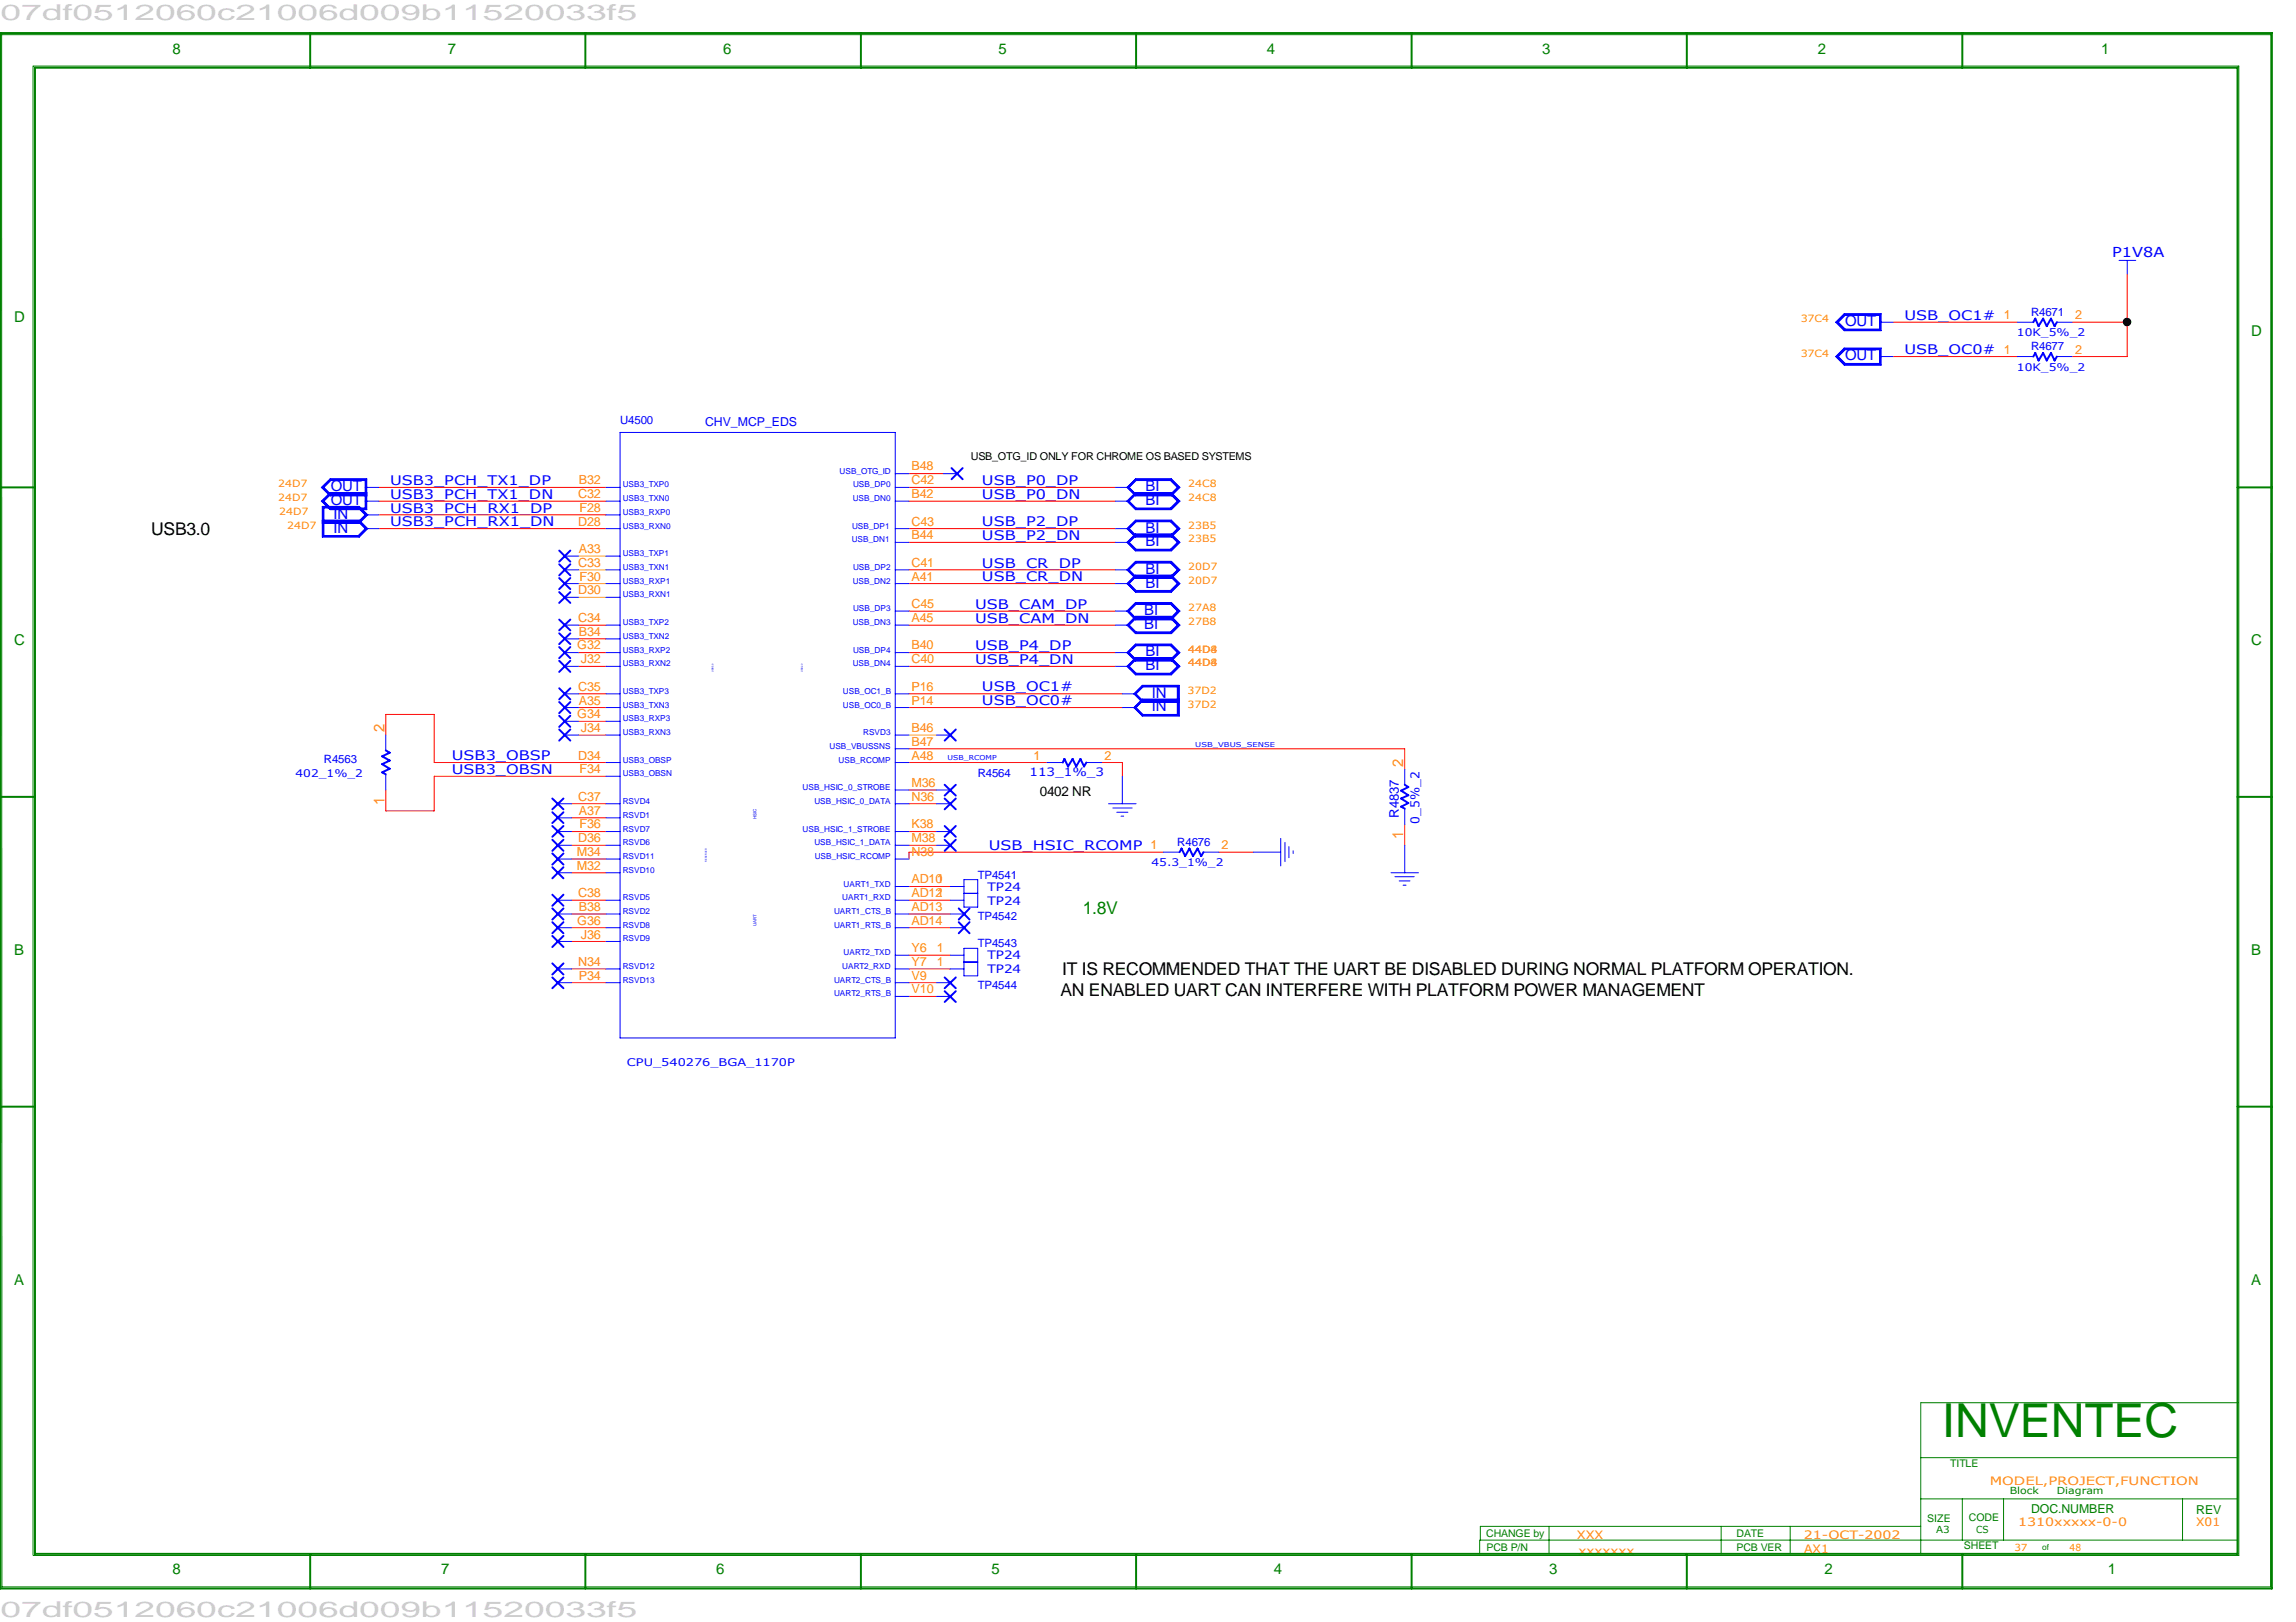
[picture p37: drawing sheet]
<svg xmlns="http://www.w3.org/2000/svg" width="297mm" height="210mm" viewBox="0 0 297 210" stroke-linecap="round" stroke-linejoin="round" font-family="sans-serif">
<defs><g id="words">
<text font-size="6.1" fill="#008000" x="251.2" y="186">INVENTEC</text>
<g font-size="2.8" fill="#cdcdcd">
<text x=".1" y="2.5">07df0512060c21006d009b11520033f5</text>
<text x=".1" y="209.3">07df0512060c21006d009b11520033f5</text>
</g>
<g font-size="2.3">
<text x="19.6" y="69.3">USB3.0</text>
<text x="137.2" y="128.9">AN ENABLED UART CAN INTERFERE WITH PLATFORM POWER MANAGEMENT</text>
<text x="137.4" y="126.2">IT IS RECOMMENDED THAT THE UART BE DISABLED DURING NORMAL PLATFORM OPERATION.</text>
</g>
<text font-size="2.3" fill="#008000" x="140.1" y="118.2">1.8V</text>
<g font-size="1.9" fill="#008000">
<text x="22.3" y="6.9">8</text>
<text x="58" y="6.9">7</text>
<text x="93.6" y="6.9">6</text>
<text x="129.2" y="6.9">5</text>
<text x="163.9" y="6.9">4</text>
<text x="199.5" y="6.9">3</text>
<text x="235.2" y="6.9">2</text>
<text x="271.8" y="6.9">1</text>
<text x="1.8" y="41.7">D</text>
<text x="291.2" y="43.4">D</text>
<text x="1.8" y="83.5">C</text>
<text x="291.2" y="83.5">C</text>
<text x="1.8" y="123.6">B</text>
<text x="291.2" y="123.6">B</text>
<text x="1.8" y="166.3">A</text>
<text x="291.2" y="166.3">A</text>
<text x="22.3" y="203.7">8</text>
<text x="57.1" y="203.7">7</text>
<text x="92.7" y="203.7">6</text>
<text x="128.3" y="203.7">5</text>
<text x="164.8" y="203.7">4</text>
<text x="200.4" y="203.7">3</text>
<text x="236" y="203.7">2</text>
<text x="272.7" y="203.7">1</text>
</g>
<g font-size="1.9" fill="#00f">
<text x="238.7" y="46.7">OUT</text>
<text x="238.7" y="42.2">OUT</text>
<text x="42.8" y="65.4">OUT</text>
<text x="42.8" y="63.5">OUT</text>
<text x="148.2" y="63.5">BI</text>
<text x="148.2" y="65.4">BI</text>
<text x="43.1" y="68.9">IN</text>
<text x="43.1" y="67.1">IN</text>
<text x="148.2" y="68.9">BI</text>
<text x="148.2" y="70.7">BI</text>
<text x="148.2" y="74.3">BI</text>
<text x="148.2" y="76">BI</text>
<text x="148" y="79.6">BI</text>
<text x="148" y="81.4">BI</text>
<text x="148.2" y="86.7">BI</text>
<text x="148.2" y="84.9">BI</text>
<text x="149" y="90.3">IN</text>
<text x="149" y="92.1">IN</text>
</g>
<g font-size="1.9" fill="#ff8c00">
<text x="49.7" y="94.8" transform="rotate(-90 49.7 94.8)">2</text>
<text x="181.5" y="99.2" transform="rotate(-90 181.5 99.2)">2</text>
<text x="49.7" y="104.1" transform="rotate(-90 49.7 104.1)">1</text>
<text x="181.5" y="108.6" transform="rotate(-90 181.5 108.6)">1</text>
</g>
<text font-size="1.8" fill="#00f" x="273.3" y="33.2">P1V8A</text>
<g font-size="1.7" fill="#00f">
<text x="246.4" y="41.4">USB_OC1# 1</text>
<text x="246.4" y="45.8">USB_OC0# 1</text>
<text x="50.5" y="64.5">USB3_PCH_TX1_DN</text>
<text x="50.5" y="62.7">USB3_PCH_TX1_DP</text>
<text x="127" y="64.5">USB_P0_DN</text>
<text x="127" y="62.7">USB_P0_DP</text>
<text x="50.5" y="68.1">USB3_PCH_RX1_DN</text>
<text x="50.5" y="66.3">USB3_PCH_RX1_DP</text>
<text x="127" y="69.9">USB_P2_DN</text>
<text x="127" y="68.1">USB_P2_DP</text>
<text x="127" y="75.2">USB_CR_DN</text>
<text x="127" y="73.4">USB_CR_DP</text>
<text x="126.2" y="80.6">USB_CAM_DN</text>
<text x="126.2" y="78.8">USB_CAM_DP</text>
<text x="126.2" y="84.1">USB_P4_DP</text>
<text x="126.2" y="85.9">USB_P4_DN</text>
<text x="127" y="89.5">USB_OC1#</text>
<text x="127" y="91.3">USB_OC0#</text>
<text x="58.5" y="98.4">USB3_OBSP</text>
<text x="58.5" y="100.2">USB3_OBSN</text>
<text x="181" y="105.8" transform="rotate(-90 181 105.8)">R4837</text>
<text x="127.9" y="109.9">USB_HSIC_RCOMP 1</text>
</g>
<text font-size="1.7" x="134.5" y="103">0402 NR</text>
<g font-size="1.6" fill="#ff8c00">
<text x="268.5" y="41.3">2</text>
<text x="268.5" y="45.8">2</text>
<text x="74.8" y="64.4">C32</text>
<text x="74.9" y="62.7">B32</text>
<text x="117.9" y="60.9">B48</text>
<text x="117.9" y="62.7">C42</text>
<text x="117.9" y="64.4">B42</text>
<text x="74.8" y="68">D28</text>
<text x="74.9" y="71.6">A33</text>
<text x="75" y="66.3">F28</text>
<text x="117.9" y="68">C43</text>
<text x="117.9" y="69.8">B44</text>
<text x="74.8" y="73.4">C33</text>
<text x="74.8" y="76.9">D30</text>
<text x="75" y="75.1">F30</text>
<text x="117.9" y="73.4">C41</text>
<text x="117.9" y="75.1">A41</text>
<text x="74.8" y="80.5">C34</text>
<text x="74.9" y="82.3">B34</text>
<text x="117.9" y="78.7">C45</text>
<text x="117.9" y="80.5">A45</text>
<text x="74.7" y="84">G32</text>
<text x="74.8" y="89.4">C35</text>
<text x="75.1" y="85.8">J32</text>
<text x="117.9" y="89.4">P16</text>
<text x="117.9" y="84">B40</text>
<text x="117.9" y="85.8">C40</text>
<text x="74.7" y="93">G34</text>
<text x="74.9" y="91.2">A35</text>
<text x="75.1" y="94.7">J34</text>
<text x="117.9" y="94.7">B46</text>
<text x="117.9" y="91.2">P14</text>
<text x="74.8" y="98.3">D34</text>
<text x="75" y="100.1">F34</text>
<text x="117.9" y="96.5">B47</text>
<text x="117.9" y="98.3">A48</text>
<text x="117.9" y="101.9">M36</text>
<text x="133.7" y="98.3">1</text>
<text x="142.9" y="98.3">2</text>
<text x="74.8" y="103.6">C37</text>
<text x="74.9" y="105.4">A37</text>
<text x="75" y="107.2">F36</text>
<text x="117.9" y="107.2">K38</text>
<text x="117.9" y="103.6">N36</text>
<text x="74.6" y="110.7">M34</text>
<text x="74.6" y="112.5">M32</text>
<text x="74.8" y="109">D36</text>
<text x="117.9" y="110.7">N38</text>
<text x="117.9" y="109">M38</text>
<text x="158" y="109.9">2</text>
<text x="74.7" y="119.7">G36</text>
<text x="74.8" y="116.1">C38</text>
<text x="74.9" y="117.9">B38</text>
<text x="117.9" y="114.3">AD10</text>
<text x="117.9" y="116.1">AD12</text>
<text x="117.9" y="119.7">AD14</text>
<text x="117.9" y="117.9">AD13</text>
<text x="121.2" y="116.1">1</text>
<text x="121.2" y="114.3">1</text>
<text x="74.8" y="125">N34</text>
<text x="75.1" y="121.5">J36</text>
<text x="117.9" y="123.2">Y6</text>
<text x="117.9" y="125">Y7</text>
<text x="121.2" y="125">1</text>
<text x="121.2" y="123.2">1</text>
<text x="74.9" y="126.8">P34</text>
<text x="117.9" y="128.6">V10</text>
<text x="117.9" y="126.8">V9</text>
</g>
<g font-size="1.6" fill="#00f">
<text x="91.2" y="55.1">CHV_MCP_EDS</text>
<text x="183.6" y="106.6" transform="rotate(-90 183.6 106.6)">0_5%_2</text>
</g>
<g font-size="1.6" fill="#008000">
<text x="262.8" y="195.8">DOC.NUMBER</text>
<text x="284.1" y="195.9">REV</text>
</g>
<g font-size="1.5" fill="#00f">
<text x="262.8" y="40.9">R4671</text>
<text x="262.8" y="45.3">R4677</text>
<text x="80.2" y="54.9">U4500</text>
<text x="41.9" y="98.7">R4563</text>
<text x="126.5" y="100.5">R4564</text>
<text x="133.2" y="100.5">113_1%_3</text>
<text x="126.5" y="113.7">TP4541</text>
<text x="152.3" y="109.4">R4676</text>
<text x="126.5" y="119">TP4542</text>
<text x="127.8" y="115.3">TP24</text>
<text x="127.8" y="117.1">TP24</text>
<text x="126.5" y="122.6">TP4543</text>
<text x="127.8" y="124.2">TP24</text>
<text x="127.8" y="125.9">TP24</text>
<text x="126.5" y="127.9">TP4544</text>
</g>
<g font-size="1.5" fill="#ff8c00">
<text x="257.4" y="192.2">MODEL,PROJECT,FUNCTION</text>
<text x="261.1" y="197.5">1310xxxxx-0-0</text>
<text x="284.1" y="197.5">X01</text>
<text x="204" y="199.1">XXX</text>
<text x="204.2" y="201.2">xxxxxxx</text>
<text x="233.4" y="199.1">21-OCT-2002</text>
<text x="233.4" y="200.9">AX1</text>
</g>
<g font-size="1.4" fill="#00f">
<text x="260.9" y="43.5">10K_5%_2</text>
<text x="260.9" y="48">10K_5%_2</text>
<text x="38.2" y="100.5">402_1%_2</text>
<text x="149" y="112.1">45.3_1%_2</text>
<text x="81.1" y="137.9">CPU_540276_BGA_1170P</text>
</g>
<text font-size="1.4" x="125.6" y="59.5">USB_OTG_ID ONLY FOR CHROME OS BASED SYSTEMS</text>
<g font-size="1.4" fill="#008000">
<text x="252.3" y="189.9">TITLE</text>
<text x="249.3" y="197">SIZE</text>
<text x="254.7" y="196.8">CODE</text>
<text x="192.3" y="198.8">CHANGE by</text>
<text x="192.3" y="200.7">PCB P/N</text>
<text x="224.7" y="198.8">DATE</text>
<text x="224.7" y="200.7">PCB VER</text>
<text x="254.1" y="200.4">SHEET</text>
</g>
<g font-size="1.3" fill="#ff8c00">
<text x="233" y="41.7">37C4</text>
<text x="233" y="46.1">37C4</text>
<text x="36" y="64.9">24D7</text>
<text x="36" y="63.1">24D7</text>
<text x="153.7" y="64.9">24C8</text>
<text x="153.7" y="63.1">24C8</text>
<text x="36.1" y="66.6">24D7</text>
<text x="37.2" y="68.4">24D7</text>
<text x="153.7" y="70.2">23B5</text>
<text x="153.7" y="68.4">23B5</text>
<text x="153.7" y="73.7">20D7</text>
<text x="153.7" y="75.5">20D7</text>
<text x="153.7" y="79.1">27A8</text>
<text x="153.7" y="80.9">27B8</text>
<text x="153.6" y="89.8">37D2</text>
<text x="153.7" y="84.5">44D8</text>
<text x="153.7" y="86.2">44D4</text>
<text x="153.7" y="86.2">44D8</text>
<text x="156.6" y="84.5">4</text>
<text x="153.6" y="91.6">37D2</text>
<text x="260.6" y="200.7">37</text>
<text x="267.8" y="200.7">48</text>
</g>
<g font-size="1.3" fill="#008000">
<text x="260" y="193.4">Block</text>
<text x="266.1" y="193.4">Diagram</text>
<text x="250.5" y="198.4">A3</text>
<text x="255.6" y="198.4">CS</text>
</g>
<g font-size="1.1" fill="#00f">
<text x="80.6" y="64.9">USB3_TXN0</text>
<text x="80.6" y="63.1">USB3_TXP0</text>
<text x="108.6" y="61.3">USB_OTG_ID</text>
<text x="110.3" y="64.9">USB_DN0</text>
<text x="110.4" y="63.1">USB_DP0</text>
<text x="80.6" y="66.6">USB3_RXP0</text>
<text x="80.6" y="68.4">USB3_RXN0</text>
<text x="80.6" y="72">USB3_TXP1</text>
<text x="110.2" y="70.2">USB_DN1</text>
<text x="110.2" y="68.4">USB_DP1</text>
<text x="80.6" y="73.7">USB3_TXN1</text>
<text x="80.6" y="75.5">USB3_RXP1</text>
<text x="80.6" y="77.3">USB3_RXN1</text>
<text x="110.3" y="75.5">USB_DN2</text>
<text x="110.4" y="73.7">USB_DP2</text>
<text x="80.6" y="80.9">USB3_TXP2</text>
<text x="80.6" y="82.7">USB3_TXN2</text>
<text x="110.3" y="80.9">USB_DN3</text>
<text x="110.4" y="79.1">USB_DP3</text>
<text x="80.6" y="89.8">USB3_TXP3</text>
<text x="80.6" y="86.2">USB3_RXN2</text>
<text x="80.6" y="84.5">USB3_RXP2</text>
<text x="109" y="89.8">USB_OC1_B</text>
<text x="110.3" y="86.2">USB_DN4</text>
<text x="110.4" y="84.5">USB_DP4</text>
<text x="80.6" y="95.1">USB3_RXN3</text>
<text x="80.6" y="93.3">USB3_RXP3</text>
<text x="80.6" y="91.6">USB3_TXN3</text>
<text x="109" y="91.6">USB_OC0_B</text>
<text x="111.7" y="95.1">RSVD3</text>
<text x="80.6" y="100.5">USB3_OBSN</text>
<text x="80.6" y="98.7">USB3_OBSP</text>
<text x="107.3" y="96.9">USB_VBUSSNS</text>
<text x="108.5" y="98.7">USB_RCOMP</text>
<text x="80.6" y="107.6">RSVD7</text>
<text x="80.6" y="104">RSVD4</text>
<text x="80.6" y="105.8">RSVD1</text>
<text x="103.8" y="102.2">USB_HSIC_0_STROBE</text>
<text x="103.8" y="107.6">USB_HSIC_1_STROBE</text>
<text x="105.4" y="104">USB_HSIC_0_DATA</text>
<text x="80.6" y="109.4">RSVD6</text>
<text x="80.6" y="111.2">RSVD11</text>
<text x="80.6" y="112.9">RSVD10</text>
<text x="105.4" y="109.4">USB_HSIC_1_DATA</text>
<text x="105.4" y="111.2">USB_HSIC_RCOMP</text>
<text x="80.6" y="116.5">RSVD5</text>
<text x="80.6" y="118.3">RSVD2</text>
<text x="107.9" y="118.3">UART1_CTS_B</text>
<text x="109" y="116.5">UART1_RXD</text>
<text x="109.1" y="114.7">UART1_TXD</text>
<text x="80.6" y="125.4">RSVD12</text>
<text x="80.6" y="121.8">RSVD9</text>
<text x="80.6" y="120.1">RSVD8</text>
<text x="107.9" y="120.1">UART1_RTS_B</text>
<text x="109" y="125.4">UART2_RXD</text>
<text x="109.1" y="123.6">UART2_TXD</text>
<text x="80.6" y="127.2">RSVD13</text>
<text x="107.9" y="127.2">UART2_CTS_B</text>
<text x="107.9" y="128.9">UART2_RTS_B</text>
</g>
<text font-size="1.1" fill="#008000" x="264.2" y="200.6">of</text>
<g font-size=".9" fill="#00f">
<text x="122.6" y="98.4">USB_RCOMP</text>
<text x="154.6" y="96.6">USB_VBUS_SENSE</text>
</g>
<g font-size=".6" fill="#00f">
<text x="97.9" y="106" transform="rotate(-90 97.9 106)">HSIC</text>
<text x="97.9" y="119.9" transform="rotate(-90 97.9 119.9)">UART</text>
</g>
<g font-size=".3" fill="#00f">
<text x="92.3" y="87" transform="rotate(-90 92.3 87)">USB3.0</text>
<text x="103.9" y="87" transform="rotate(-90 103.9 87)">USB2.0</text>
<text x="91.4" y="111.5" transform="rotate(-90 91.4 111.5)">RESERVED</text>
</g>
</g></defs>
<g fill="none" stroke="#008000" stroke-width=".25">
<path d="M0 4.3h293.9v201.3h-293.9zM40.1 4.3v4.5M75.7 4.3v4.5M111.4 4.3v4.5M147 4.3v4.5M182.6 4.3v4.5M218.2 4.3v4.5M253.9 4.3v4.5M289.5 8.8h-285v192.3h285M289.5 8.7v192.4M0 63.1h4.5M289.5 63.1h4.4"/>
<path d="M0 103.1h4.5M289.5 103.1h4.4M0 143.2h4.5M289.5 143.2h4.4M40.1 201.1v4.5M75.7 201.1v4.5M111.4 201.1v4.5M147 201.1v4.5M182.6 201.1v4.5M218.2 201.1v4.5M253.9 201.1v4.5"/>
</g>
<g fill="none" stroke="#008000" stroke-width=".13">
<path d="M.2 4.4l.1 201M.3 4.5h293.4M4.3 8.6v192.7M4.3 8.6h285.3v192.7h-285.3M293.8 4.5l-.1 200.9h-293.4M191.4 199.3v1.8M200.4 197.5v3.6M222.7 197.5v3.6M231.6 197.5v3.6M248.5 197.5h-57v1.8h98M248.5 181.5v19.6M248.5 194h41"/>
<path d="M248.5 188.6h41M248.6 181.5h41M253.9 194v5.3M259.2 194v5.3M282.4 194v5.3"/>
</g>
<path d="M74.8 72h3.6M74.8 73.7h3.6M74.8 75.5h3.6M74.8 77.3h3.6M117.6 95.1h3.6" fill="none" stroke="#daa520" stroke-width=".13"/>
<g fill="none" stroke="#f00" stroke-width=".13">
<path d="M275.2 35.5v10.6h-7.1M244.9 46.1h16.1M244.9 41.7h16.1M268.1 41.7h7.1M49 63.1h29.4M49 64.9h29.4M49 66.6h29.4M49 68.4h29.4M117.6 61.3h4.4M117.6 73.7h26.7M117.6 75.5h26.7M117.6 79.1h26.7"/>
<path d="M117.6 63.1h26.7M117.6 64.9h26.7M117.6 68.4h26.7M117.6 70.2h26.7M49.9 95.1v-2.6h6.3v6.2h22.2M74.8 95.1h3.6M74.8 93.3h3.6M74.8 91.6h3.6M74.8 89.8h3.6M74.8 86.2h3.6M74.8 84.5h3.6M74.8 80.9h3.6"/>
<path d="M74.8 82.7h3.6M117.6 91.6h27.6M117.6 89.8h27.6M117.6 86.2h26.7M117.6 84.5h26.7M117.6 80.9h26.7M117.6 96.9h64.1v2.7M117.6 98.7h17.8M142.5 98.7h2.7v1.8M74 118.3h4.4M74 116.5h4.4M74 112.9h4.4"/>
<path d="M74 111.2h4.4M74 107.6h4.4M74 109.4h4.4M74 105.8h4.4M74 104h4.4M78.4 100.5h-22.2v4.4h-6.3v-2.7M117.6 118.3h5.3M117.6 116.5h5.3M117.6 107.6h3.6M117.6 109.4h3.6M117.6 104h3.6M117.6 102.2h3.6"/>
<path d="M117.6 114.7h5.3M150.5 110.3h-32.9v.9M157.7 110.3h4.4M181.7 106.7v2.7M74 127.2h4.4M74 125.4h4.4M74 121.8h4.4M74 120.1h4.4M117.6 127.2h3.6M117.6 125.4h5.3M117.6 120.1h5.3M117.6 128.9h3.6"/>
<path d="M117.6 123.6h5.3"/>
</g>
<g fill="none" stroke="#00f" stroke-width=".13">
<path d="M274.1 33.7h2.2M275.2 33.7v1.8M80.2 56h35.6v78.3h-35.6zM237.5 46.1l1.1-1.1h4.8v2.2h-4.8zM237.6 41.7l1-1h4.7v2h-4.7zM237.6 46.1l1-1h4.7v2.1h-4.7zM237.7 46.1l1-.9h4.5v1.9h-4.5zM237.8 41.7l.9-.9h4.5v1.8h-4.5zM237.8 46.1l.9-.8h4.5v1.7h-4.5zM238.6 40.6h4.8v2.2h-4.8l-1.1-1.1zM238.7 40.7h4.5v2h-4.5l-1-1zM243.2 41.7h1.7"/>
<path d="M243.2 46.1h1.7M261 41.7h2.1M261 46.1h2.1M266.1 41.7h2M266.1 46.1h2M41.7 67.3h4.8l1.1 1.1-1.1 1.1h-4.8v-4h4.8l1.1 1.1-1.1 1.1h-4.8M41.8 67.4h4.6l1.1 1-1.1 1h-4.6v-3.8h4.6l1.1 1-1.1 1h-4.6M41.8 67.4h4.6l1 1-1 1h-4.6v-3.7h4.6l1 .9-1 1h-4.6M41.9 67.5h4.5M42.8 64l-.9-.9 .9-.9h4.4v3.5h-5.3v3.6h4.5l.8-.9M42.8 64h4.4M42.8 64l-.9 .9 .9 .8"/>
<path d="M46.4 65.7l.8 .9M46.4 67.5l.8 .9M47.2 66.6l-.8 .9M47.2 66.6h1.8M47.2 68.4h1.8M47.2 64.9h1.8M47.2 63.1h1.8M47.3 63.9h-4.5l-1 1 1 .9h4.5v-3.7h-4.5l-1 1 1 1h4.5M47.4 63.8h-4.7l-1 1.1 1 1h4.7v-3.9h-4.7l-1 1.1 1 1h4.7M47.5 63.8h-4.8l-1.1 1.1 1.1 1.1h4.8v-4h-4.8l-1.1 1.1 1.1 1.1h4.8M73.1 75.5h1.7M73.1 73.7h1.7"/>
<path d="M73.1 72h1.7M73.1 77.3h1.7M78.4 66.6h1.8M78.4 75.5h1.8M78.4 73.7h1.8M78.4 68.4h1.8M78.4 64.9h1.8M78.4 63.1h1.8M78.4 72h1.8M78.4 77.3h1.8M115.8 61.3h1.8M115.8 75.5h1.8"/>
<path d="M115.8 73.7h1.8M115.8 70.2h1.8M115.8 68.4h1.8M115.8 64.9h1.8M115.8 63.1h1.8M115.8 79.1h1.8M122 61.3h1.8M144.3 75.5h1.8M144.3 73.7h1.8M144.3 70.2h1.8M144.3 68.4h1.8M144.3 64.9h1.8"/>
<path d="M144.3 63.1h1.8M144.3 79.1h1.8M145.8 75.5l1.1-1.1h4.6l1.2 1.1-1.2 1.1h-4.6zM145.8 73.7l1.1-1.1h4.6l1.2 1.1-1.2 1.1h-4.6zM145.8 70.2l1.1-1.1h4.6l1.2 1.1-1.2 1.1h-4.6zM145.8 68.4l1.1-1.1h4.6l1.2 1.1-1.2 1.1h-4.6zM145.8 64.9l1.1-1.1h4.6l1.2 1.1-1.2 1.1h-4.6zM145.8 63.1l1.1-1.1h4.6l1.2 1.1-1.2 1.1h-4.6zM145.8 79.1l1.1-1.1h4.6l1.2 1.1-1.2 1.1h-4.6zM145.9 75.5l1-1h4.6l1.1 1-1.1 1.1h-4.6zM145.9 73.7l1-1h4.6l1.1 1-1.1 1.1h-4.6zM145.9 70.2l1-1h4.6l1.1 1-1.1 1h-4.6z"/>
<path d="M145.9 68.4l1-1h4.6l1.1 1-1.1 1h-4.6zM145.9 64.9l1-1.1h4.6l1.1 1.1-1.1 1h-4.6zM145.9 63.1l1-1.1h4.6l1.1 1.1-1.1 1h-4.6zM145.9 79.1l1-1h4.6l1.1 1-1.1 1h-4.6zM146 75.5l.9-.9h4.6l.9 .9-.9 1h-4.6zM146 73.7l.9-.9h4.6l.9 .9-.9 1h-4.6zM146 79.1l.9-1h4.6l.9 1-.9 1h-4.6zM146.1 68.4l.9-.9h4.4l.9 .9-.9 .9M146.1 73.7l.9-.8h4.4l.9 .8-.9 .9M146.1 73.7l.9 .9M146.1 68.4l.9 .9M146.1 63.1l.9-.9h4.4l.9 .9-.9 .9"/>
<path d="M146.1 63.1l.9 .9M146.1 79.1l.9-.9h4.4l.9 .9-.9 .9M146.1 79.1l.9 .9M146.9 79.8h4.6l1.2 1.1-1.2 1.1h-4.6l-1.1-1.1zM146.9 69.2h4.6l.9 1-.9 1h-4.6l-.9-1zM146.9 67.4h4.6l.9 1-.9 1h-4.6l-.9-1zM146.9 63.9h4.6l.9 1-.9 .9h-4.6l-.9-.9zM146.9 62.1h4.6l.9 1-.9 1h-4.6l-.9-1zM146.9 79.9h4.6l.9 1-.9 .9h-4.6l-.9-.9zM147 74.6l-.9 .9M147 74.6h4.4M147 69.3l-.9 .9"/>
<path d="M147 69.3h4.4M147 64l-.9 .9M147 64h4.4M151.4 64l.9 .9-.9 .8h-4.4l-.9-.8M151.4 74.6l.9 .9-.9 .9h-4.4l-.9-.9M151.4 69.3l.9 .9-.9 .9h-4.4l-.9-.9M49.9 95.1v2M73.1 95.1h1.7M73.1 93.3h1.7M73.1 91.6h1.7M73.1 89.8h1.7M73.1 86.2h1.7"/>
<path d="M73.1 84.5h1.7M73.1 80.9h1.7M73.1 82.7h1.7M78.4 95.1h1.8M78.4 93.3h1.8M78.4 91.6h1.8M78.4 89.8h1.8M78.4 86.2h1.8M78.4 84.5h1.8M78.4 80.9h1.8M78.4 82.7h1.8M78.4 98.7h1.8"/>
<path d="M115.8 95.1h1.8M115.8 91.6h1.8M115.8 89.8h1.8M115.8 86.2h1.8M115.8 84.5h1.8M115.8 80.9h1.8M115.8 98.7h1.8M115.8 96.9h1.8M121.2 95.1h1.7M135.4 98.7h2.1M140.5 98.7h2M144.3 86.2h1.8"/>
<path d="M144.3 84.5h1.8M144.3 80.9h1.8M145.2 91.6h1.8M145.2 89.8h1.8M145.8 84.5l1.1-1.1h4.6l1.2 1.1-1.2 1.1h-4.6zM145.8 86.2l1.1-1.1h4.6l1.2 1.1-1.2 1.1h-4.6zM145.9 84.5l1-1.1h4.6l1.1 1.1-1.1 1h-4.6zM145.9 86.2l1-1h4.6l1.1 1-1.1 1h-4.6zM145.9 80.9l1-1.1h4.6l1.1 1.1-1.1 1h-4.6zM146.1 84.5l.9-.9h4.4l.9 .9-.9 .8M146.1 84.5l.9 .8M146.9 83.5h4.6l.9 1-.9 .9h-4.6l-.9-.9z"/>
<path d="M146.9 85.3h4.6l.9 .9-.9 1h-4.6l-.9-1zM147 89.8l.9-.9h4.4v3.6h-4.4l-.9-.9M147 89.8l.9 .9M147 85.3h4.4M147 85.3l-.9 .9M147 80h4.4M147 80l-.9 .9M147.9 90.7h4.4M147.9 90.7l-.9 .9M151.4 85.3l.9 .9-.9 .9h-4.4l-.9-.9M151.4 80l.9 .9-.9 .9h-4.4l-.9-.9M152.4 90.6h-4.6l-.9 1 .9 .9h4.6v-3.7h-4.6l-.9 1 .9 1h4.6"/>
<path d="M152.5 90.6h-4.7l-1 1 1 1h4.7v-3.9h-4.7l-1 1.1 1 1h4.7M152.6 90.5h-4.8l-1.1 1.1 1.1 1.1h4.8v-4h-4.8l-1.1 1.1 1.1 1.1h4.8M181.7 99.6v2M49.9 100.2v2M72.2 118.3h1.8M72.2 116.5h1.8M72.2 112.9h1.8M72.2 111.2h1.8M72.2 107.6h1.8M72.2 109.4h1.8M72.2 105.8h1.8M72.2 104h1.8"/>
<path d="M78.4 118.3h1.8M78.4 116.5h1.8M78.4 112.9h1.8M78.4 111.2h1.8M78.4 107.6h1.8M78.4 109.4h1.8M78.4 105.8h1.8M78.4 104h1.8M78.4 100.5h1.8M115.8 118.3h1.8M115.8 116.5h1.8M115.8 111.2h1.8"/>
<path d="M115.8 107.6h1.8M115.8 109.4h1.8M115.8 104h1.8M115.8 102.2h1.8M115.8 114.7h1.8M121.2 107.6h1.7M121.2 109.4h1.7M121.2 104h1.7M121.2 102.2h1.7M122.9 118.3h1.8M122.9 116.5h1.8M122.9 114.7h1.8"/>
<path d="M124.7 115.6h1.8M124.7 113.8h1.8v3.6h-1.8zM143.4 104h3.6M144 104.6h2.5M144.5 105.1h1.4M145 105.6h.4M145.2 100.5v3.5M150.5 110.3h2.1M155.7 110.3h2M162.1 110.3h3.6M165.7 108.5v3.6M166.2 109v2.5"/>
<path d="M166.7 109.6v1.4M167.3 110.1v.3M180 112.9h3.5M180.5 113.5h2.5M181 114h1.4M181.5 114.6h.4M181.7 104.6v2.1M181.7 109.4v3.5M72.2 127.2h1.8M72.2 125.4h1.8M72.2 121.8h1.8M72.2 120.1h1.8"/>
<path d="M78.4 127.2h1.8M78.4 125.4h1.8M78.4 121.8h1.8M78.4 120.1h1.8M115.8 127.2h1.8M115.8 125.4h1.8M115.8 120.1h1.8M115.8 128.9h1.8M115.8 123.6h1.8M121.2 127.2h1.7M121.2 128.9h1.7M122.9 125.4h1.8"/>
<path d="M122.9 120.1h1.8M122.9 123.6h1.8M124.7 122.7h1.8v3.6h-1.8zM124.7 124.5h1.8"/>
</g>
<g fill="none" stroke="#00f" stroke-width=".25">
<path d="M263.1 46.1l.2-.4 .4 1 .6-1 .5 1 .5-1 .5 1 .3-.6M263.1 41.7l.2-.5 .4 1 .6-1 .5 1 .5-1 .5 1 .3-.5M72.3 71.2l1.5 1.5M72.3 73l1.5 1.5M72.3 74.8l1.5 1.4M72.3 76.6l1.5 1.4M73.8 71.2l-1.5 1.5M73.8 73l-1.5 1.5M73.8 74.8l-1.5 1.4M73.8 76.6l-1.5 1.4M123.1 60.6l1.4 1.4M124.5 60.6l-1.4 1.4"/>
<path d="M49.9 97.1l.5 .3-1 .5 1 .5-1 .5 1 .6-1 .4 .5 .3M72.3 94.4l1.5 1.4M72.3 92.6l1.5 1.5M72.3 90.8l1.5 1.5M72.3 89.1l1.5 1.4M72.3 85.5l1.5 1.5M72.3 83.7l1.5 1.5M72.3 80.2l1.5 1.4M72.3 82l1.5 1.4M73.8 94.4l-1.5 1.4M73.8 92.6l-1.5 1.5M73.8 90.8l-1.5 1.5"/>
<path d="M73.8 89.1l-1.5 1.4M73.8 85.5l-1.5 1.5M73.8 83.7l-1.5 1.5M73.8 80.2l-1.5 1.4M73.8 82l-1.5 1.4M122.2 94.4l1.5 1.4M123.7 94.4l-1.5 1.4M137.5 98.7l.2-.5 .5 1 .6-1 .4 1 .6-1 .4 1 .3-.5M71.5 119.3l1.4 1.5M71.5 117.6l1.4 1.4M71.5 115.8l1.4 1.4M71.5 112.2l1.4 1.5"/>
<path d="M71.5 110.4l1.4 1.5M71.5 106.9l1.4 1.4M71.5 108.7l1.4 1.4M71.5 105.1l1.4 1.4M71.5 103.3l1.4 1.4M72.9 119.3l-1.4 1.5M72.9 117.6l-1.4 1.4M72.9 115.8l-1.4 1.4M72.9 112.2l-1.4 1.5M72.9 110.4l-1.4 1.5M72.9 106.9l-1.4 1.4M72.9 108.7l-1.4 1.4"/>
<path d="M72.9 105.1l-1.4 1.4M72.9 103.3l-1.4 1.4M122.2 108.7l1.5 1.4M122.2 106.9l1.5 1.4M122.2 101.6l1.5 1.4M122.2 103.3l1.5 1.4M123.7 108.7l-1.5 1.4M123.7 106.9l-1.5 1.4M123.7 101.6l-1.5 1.4M123.7 103.3l-1.5 1.4M124 119.3l1.4 1.5M124 117.6l1.4 1.4"/>
<path d="M125.4 119.3l-1.4 1.5M125.4 117.6l-1.4 1.4M152.6 110.3l.3-.5 .4 1 .6-1 .4 1 .6-1 .5 1 .3-.5M181.7 101.6l.5 .3-.9 .4 .9 .6-.9 .4 .9 .6-.9 .5 .4 .2M71.5 126.5l1.4 1.4M71.5 124.7l1.4 1.4M71.5 121.1l1.4 1.5M72.9 126.5l-1.4 1.4M72.9 124.7l-1.4 1.4M72.9 121.1l-1.4 1.5M122.2 128.3l1.5 1.4M122.2 126.5l1.5 1.4"/>
<path d="M123.7 128.3l-1.5 1.4M123.7 126.5l-1.5 1.4"/>
</g>
<circle cx="275.2" cy="41.7" r=".49" fill="#000"/>
<circle cx="275.2" cy="41.7" r=".49" fill="none" stroke="#000" stroke-width=".13"/>
<use href="#words"/>
</svg>
